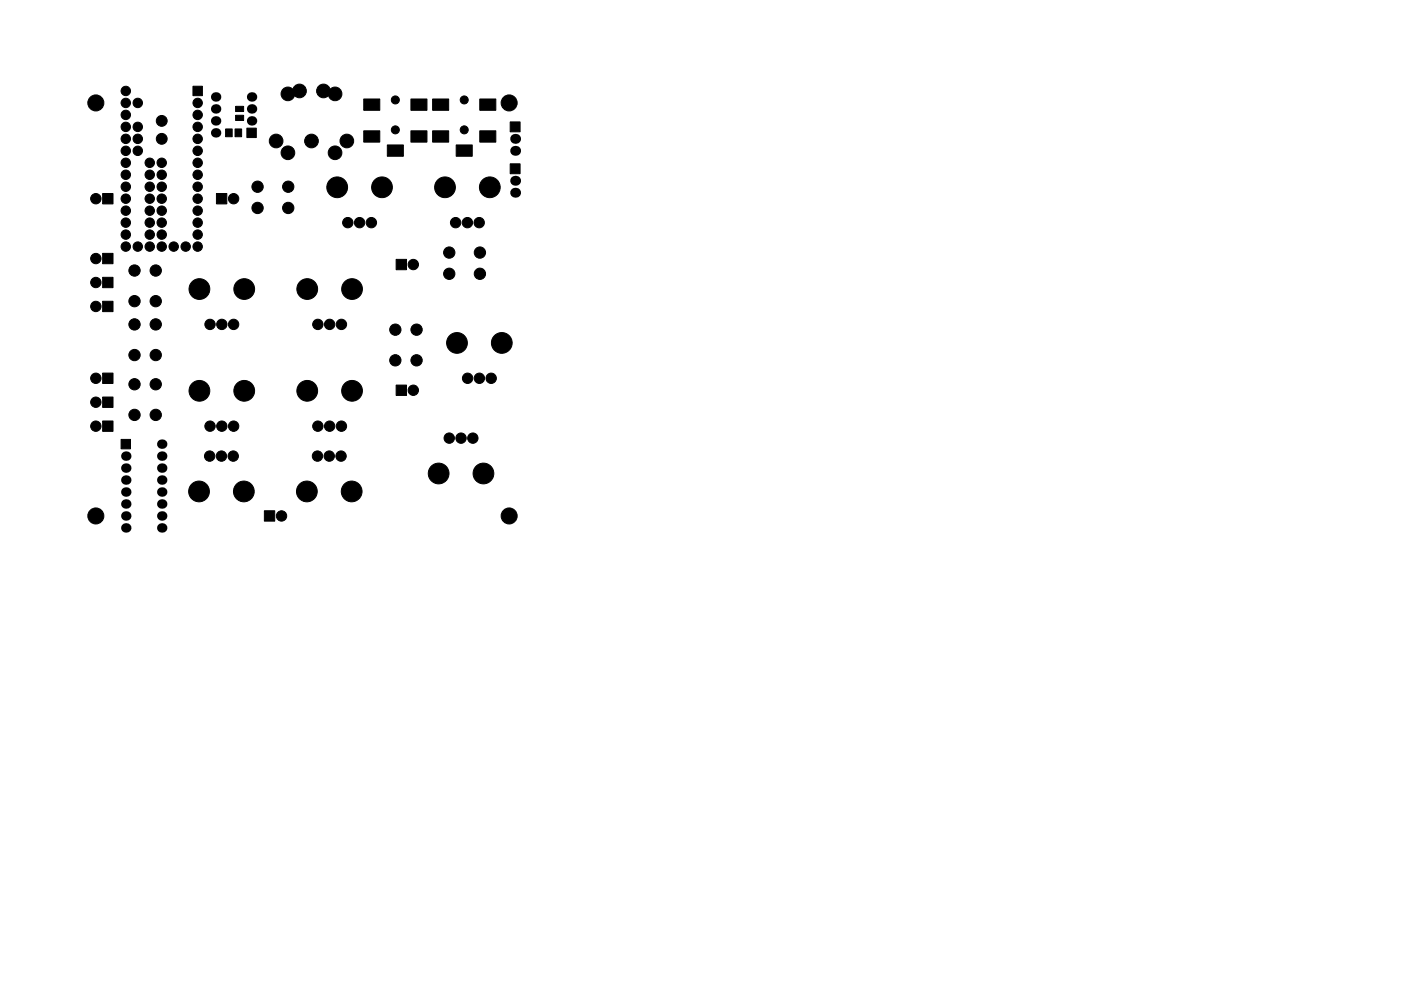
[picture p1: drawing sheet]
<svg xmlns="http://www.w3.org/2000/svg" width="297mm" height="210mm" viewBox="0 0 297 210" stroke-linecap="round" stroke-linejoin="round" font-family="sans-serif">
<g fill="#000" stroke="#000" stroke-width=".21">
<path d="M40.9 18.3h2v2h-2zM47.8 27.4h1.4v1.6h-1.4zM50 22.6h1.6v1.1h-1.6zM50 24.5h1.6v1.1h-1.6zM49.8 27.4h1.4v1.6h-1.4zM52.3 27.2h2v2h-2zM77.1 27.8h3.4v2.4h-3.4zM77.1 21h3.4v2.4h-3.4zM82.1 30.8h3.4v2.4h-3.4zM87.1 27.8h3.4v2.4h-3.4zM87.1 21h3.4v2.4h-3.4zM91.7 27.8h3.4v2.4h-3.4z"/>
<path d="M91.7 21h3.4v2.4h-3.4zM96.7 30.8h3.4v2.4h-3.4zM101.7 27.8h3.4v2.4h-3.4zM101.7 21h3.4v2.4h-3.4zM108.2 34.8h2.1v2.1h-2.1zM108.2 25.9h2.1v2.1h-2.1zM21.8 41.1h2.2v2.2h-2.2zM21.8 58.8h2.2v2.2h-2.2zM21.8 53.8h2.2v2.2h-2.2zM45.9 41.1h2.2v2.2h-2.2zM84 55h2.2v2.2h-2.2zM21.8 79.2h2.2v2.2h-2.2z"/>
<path d="M21.8 63.9h2.2v2.2h-2.2zM21.8 89.3h2.2v2.2h-2.2zM21.8 84.2h2.2v2.2h-2.2zM25.7 93.2h2v2h-2zM84 81.7h2.2v2.2h-2.2zM56 108.4h2.3v2.2h-2.3z"/>
<circle cx="26.7" cy="19.3" r="1"/>
<circle cx="61" cy="19.9" r="1.45"/>
<circle cx="63.5" cy="19.3" r="1.45"/>
<circle cx="68.6" cy="19.3" r="1.45"/>
<circle cx="71" cy="19.9" r="1.45"/>
<circle cx="20.3" cy="21.8" r="1.7"/>
<circle cx="26.7" cy="26.9" r="1"/>
<circle cx="26.7" cy="24.4" r="1"/>
<circle cx="26.7" cy="39.6" r="1"/>
<circle cx="26.7" cy="21.8" r="1"/>
<circle cx="26.7" cy="37.1" r="1"/>
<circle cx="26.7" cy="32" r="1"/>
<circle cx="26.7" cy="29.5" r="1"/>
<circle cx="26.7" cy="34.5" r="1"/>
<circle cx="29.2" cy="32" r="1"/>
<circle cx="29.2" cy="29.5" r="1"/>
<circle cx="29.2" cy="21.8" r="1"/>
<circle cx="29.2" cy="26.9" r="1"/>
<circle cx="31.7" cy="39.6" r="1"/>
<circle cx="31.7" cy="37.1" r="1"/>
<circle cx="31.7" cy="34.5" r="1"/>
<circle cx="34.3" cy="39.6" r="1"/>
<circle cx="34.3" cy="34.5" r="1"/>
<circle cx="34.3" cy="37.1" r="1"/>
<circle cx="34.3" cy="29.5" r="1.15"/>
<circle cx="34.3" cy="25.6" r="1.15"/>
<circle cx="41.9" cy="37.1" r="1"/>
<circle cx="41.9" cy="32" r="1"/>
<circle cx="41.9" cy="24.4" r="1"/>
<circle cx="41.9" cy="34.5" r="1"/>
<circle cx="41.9" cy="21.8" r="1"/>
<circle cx="41.9" cy="39.6" r="1"/>
<circle cx="41.9" cy="29.5" r="1"/>
<circle cx="41.9" cy="26.9" r="1"/>
<circle cx="54.6" cy="39.6" r="1.2"/>
<circle cx="58.5" cy="29.9" r="1.45"/>
<circle cx="61" cy="32.4" r="1.45"/>
<circle cx="61.1" cy="39.6" r="1.2"/>
<circle cx="66" cy="29.9" r="1.45"/>
<circle cx="71" cy="32.4" r="1.45"/>
<circle cx="71.5" cy="39.7" r="2.2"/>
<circle cx="73.5" cy="29.9" r="1.45"/>
<circle cx="81" cy="39.7" r="2.2"/>
<circle cx="83.8" cy="27.6" r=".85"/>
<circle cx="83.8" cy="21.2" r=".85"/>
<circle cx="94.3" cy="39.7" r="2.2"/>
<circle cx="98.4" cy="21.2" r=".85"/>
<circle cx="98.4" cy="27.6" r=".85"/>
<circle cx="103.8" cy="39.7" r="2.2"/>
<circle cx="107.9" cy="21.8" r="1.7"/>
<circle cx="20.3" cy="54.9" r="1.1"/>
<circle cx="20.3" cy="42.2" r="1.1"/>
<circle cx="20.3" cy="59.9" r="1.1"/>
<circle cx="26.7" cy="52.3" r="1"/>
<circle cx="26.7" cy="47.2" r="1"/>
<circle cx="26.7" cy="49.8" r="1"/>
<circle cx="26.7" cy="44.7" r="1"/>
<circle cx="26.7" cy="42.2" r="1"/>
<circle cx="28.5" cy="57.4" r="1.2"/>
<circle cx="29.2" cy="52.3" r="1"/>
<circle cx="31.7" cy="49.8" r="1"/>
<circle cx="31.7" cy="47.2" r="1"/>
<circle cx="31.7" cy="52.3" r="1"/>
<circle cx="31.7" cy="44.7" r="1"/>
<circle cx="31.7" cy="42.2" r="1"/>
<circle cx="33" cy="57.4" r="1.2"/>
<circle cx="34.3" cy="47.2" r="1"/>
<circle cx="34.3" cy="49.8" r="1"/>
<circle cx="34.3" cy="52.3" r="1"/>
<circle cx="34.3" cy="44.7" r="1"/>
<circle cx="34.3" cy="42.2" r="1"/>
<circle cx="36.8" cy="52.3" r="1"/>
<circle cx="39.4" cy="52.3" r="1"/>
<circle cx="41.9" cy="47.2" r="1"/>
<circle cx="41.9" cy="49.8" r="1"/>
<circle cx="41.9" cy="52.3" r="1"/>
<circle cx="41.9" cy="44.7" r="1"/>
<circle cx="41.9" cy="42.2" r="1"/>
<circle cx="49.5" cy="42.2" r="1.1"/>
<circle cx="54.6" cy="44.1" r="1.2"/>
<circle cx="61.1" cy="44.1" r="1.2"/>
<circle cx="73.7" cy="47.2" r="1.1"/>
<circle cx="76.2" cy="47.2" r="1.1"/>
<circle cx="78.7" cy="47.2" r="1.1"/>
<circle cx="87.6" cy="56.1" r="1.1"/>
<circle cx="95.3" cy="53.6" r="1.2"/>
<circle cx="95.3" cy="58.1" r="1.2"/>
<circle cx="96.6" cy="47.2" r="1.1"/>
<circle cx="99.1" cy="47.2" r="1.1"/>
<circle cx="101.6" cy="47.2" r="1.1"/>
<circle cx="101.7" cy="53.6" r="1.2"/>
<circle cx="101.7" cy="58.1" r="1.2"/>
<circle cx="20.3" cy="65" r="1.1"/>
<circle cx="28.5" cy="68.8" r="1.2"/>
<circle cx="28.5" cy="63.9" r="1.2"/>
<circle cx="28.5" cy="75.3" r="1.2"/>
<circle cx="33" cy="68.8" r="1.2"/>
<circle cx="33" cy="63.9" r="1.2"/>
<circle cx="33" cy="75.3" r="1.2"/>
<circle cx="42.3" cy="61.3" r="2.2"/>
<circle cx="44.5" cy="68.8" r="1.1"/>
<circle cx="47" cy="68.8" r="1.1"/>
<circle cx="49.5" cy="68.8" r="1.1"/>
<circle cx="51.8" cy="61.3" r="2.2"/>
<circle cx="65.1" cy="61.3" r="2.2"/>
<circle cx="67.4" cy="68.8" r="1.1"/>
<circle cx="69.9" cy="68.8" r="1.1"/>
<circle cx="72.4" cy="68.8" r="1.1"/>
<circle cx="74.6" cy="61.3" r="2.2"/>
<circle cx="83.8" cy="76.4" r="1.2"/>
<circle cx="83.8" cy="69.9" r="1.2"/>
<circle cx="88.3" cy="76.4" r="1.2"/>
<circle cx="88.3" cy="69.9" r="1.2"/>
<circle cx="96.9" cy="72.8" r="2.2"/>
<circle cx="106.4" cy="72.8" r="2.2"/>
<circle cx="20.3" cy="80.3" r="1.1"/>
<circle cx="20.3" cy="85.3" r="1.1"/>
<circle cx="20.3" cy="90.4" r="1.1"/>
<circle cx="28.5" cy="81.5" r="1.2"/>
<circle cx="28.5" cy="88" r="1.2"/>
<circle cx="33" cy="81.5" r="1.2"/>
<circle cx="33" cy="88" r="1.2"/>
<circle cx="42.3" cy="82.9" r="2.2"/>
<circle cx="44.5" cy="96.8" r="1.1"/>
<circle cx="44.5" cy="90.4" r="1.1"/>
<circle cx="47" cy="96.8" r="1.1"/>
<circle cx="47" cy="90.4" r="1.1"/>
<circle cx="49.4" cy="96.8" r="1.1"/>
<circle cx="49.5" cy="90.4" r="1.1"/>
<circle cx="51.8" cy="82.9" r="2.2"/>
<circle cx="65.1" cy="82.9" r="2.2"/>
<circle cx="67.3" cy="96.8" r="1.1"/>
<circle cx="67.4" cy="90.4" r="1.1"/>
<circle cx="69.8" cy="96.8" r="1.1"/>
<circle cx="69.9" cy="90.4" r="1.1"/>
<circle cx="72.3" cy="96.8" r="1.1"/>
<circle cx="72.4" cy="90.4" r="1.1"/>
<circle cx="74.6" cy="82.9" r="2.2"/>
<circle cx="87.6" cy="82.8" r="1.1"/>
<circle cx="95.2" cy="93" r="1.1"/>
<circle cx="97.8" cy="93" r="1.1"/>
<circle cx="99.1" cy="80.3" r="1.1"/>
<circle cx="100.2" cy="93" r="1.1"/>
<circle cx="101.6" cy="80.3" r="1.1"/>
<circle cx="104.1" cy="80.3" r="1.1"/>
<circle cx="20.3" cy="109.5" r="1.7"/>
<circle cx="42.2" cy="104.3" r="2.2"/>
<circle cx="51.7" cy="104.3" r="2.2"/>
<circle cx="59.7" cy="109.5" r="1.1"/>
<circle cx="65.1" cy="104.3" r="2.2"/>
<circle cx="74.6" cy="104.3" r="2.2"/>
<circle cx="93" cy="100.5" r="2.2"/>
<circle cx="102.5" cy="100.5" r="2.2"/>
<circle cx="107.9" cy="109.5" r="1.7"/>
</g>
<g fill="#000">
<circle cx="45.7" cy="23.1" r="1"/>
<circle cx="45.7" cy="25.6" r="1"/>
<circle cx="45.7" cy="20.6" r="1"/>
<circle cx="45.7" cy="28.2" r="1"/>
<circle cx="53.3" cy="23.1" r="1"/>
<circle cx="53.3" cy="20.6" r="1"/>
<circle cx="53.3" cy="25.6" r="1"/>
<circle cx="109.2" cy="38.3" r="1.05"/>
<circle cx="109.2" cy="32" r="1.05"/>
<circle cx="109.2" cy="29.5" r="1.05"/>
<circle cx="109.2" cy="40.9" r="1.05"/>
<circle cx="26.7" cy="99.3" r="1"/>
<circle cx="26.7" cy="96.8" r="1"/>
<circle cx="34.3" cy="99.3" r="1"/>
<circle cx="34.3" cy="96.8" r="1"/>
<circle cx="34.3" cy="94.2" r="1"/>
<circle cx="26.7" cy="104.4" r="1"/>
<circle cx="26.7" cy="109.5" r="1"/>
<circle cx="26.7" cy="112" r="1"/>
<circle cx="26.7" cy="106.9" r="1"/>
<circle cx="26.7" cy="101.8" r="1"/>
<circle cx="34.3" cy="104.4" r="1"/>
<circle cx="34.3" cy="109.5" r="1"/>
<circle cx="34.3" cy="101.8" r="1"/>
<circle cx="34.3" cy="106.9" r="1"/>
<circle cx="34.3" cy="112" r="1"/>
</g>
</svg>
